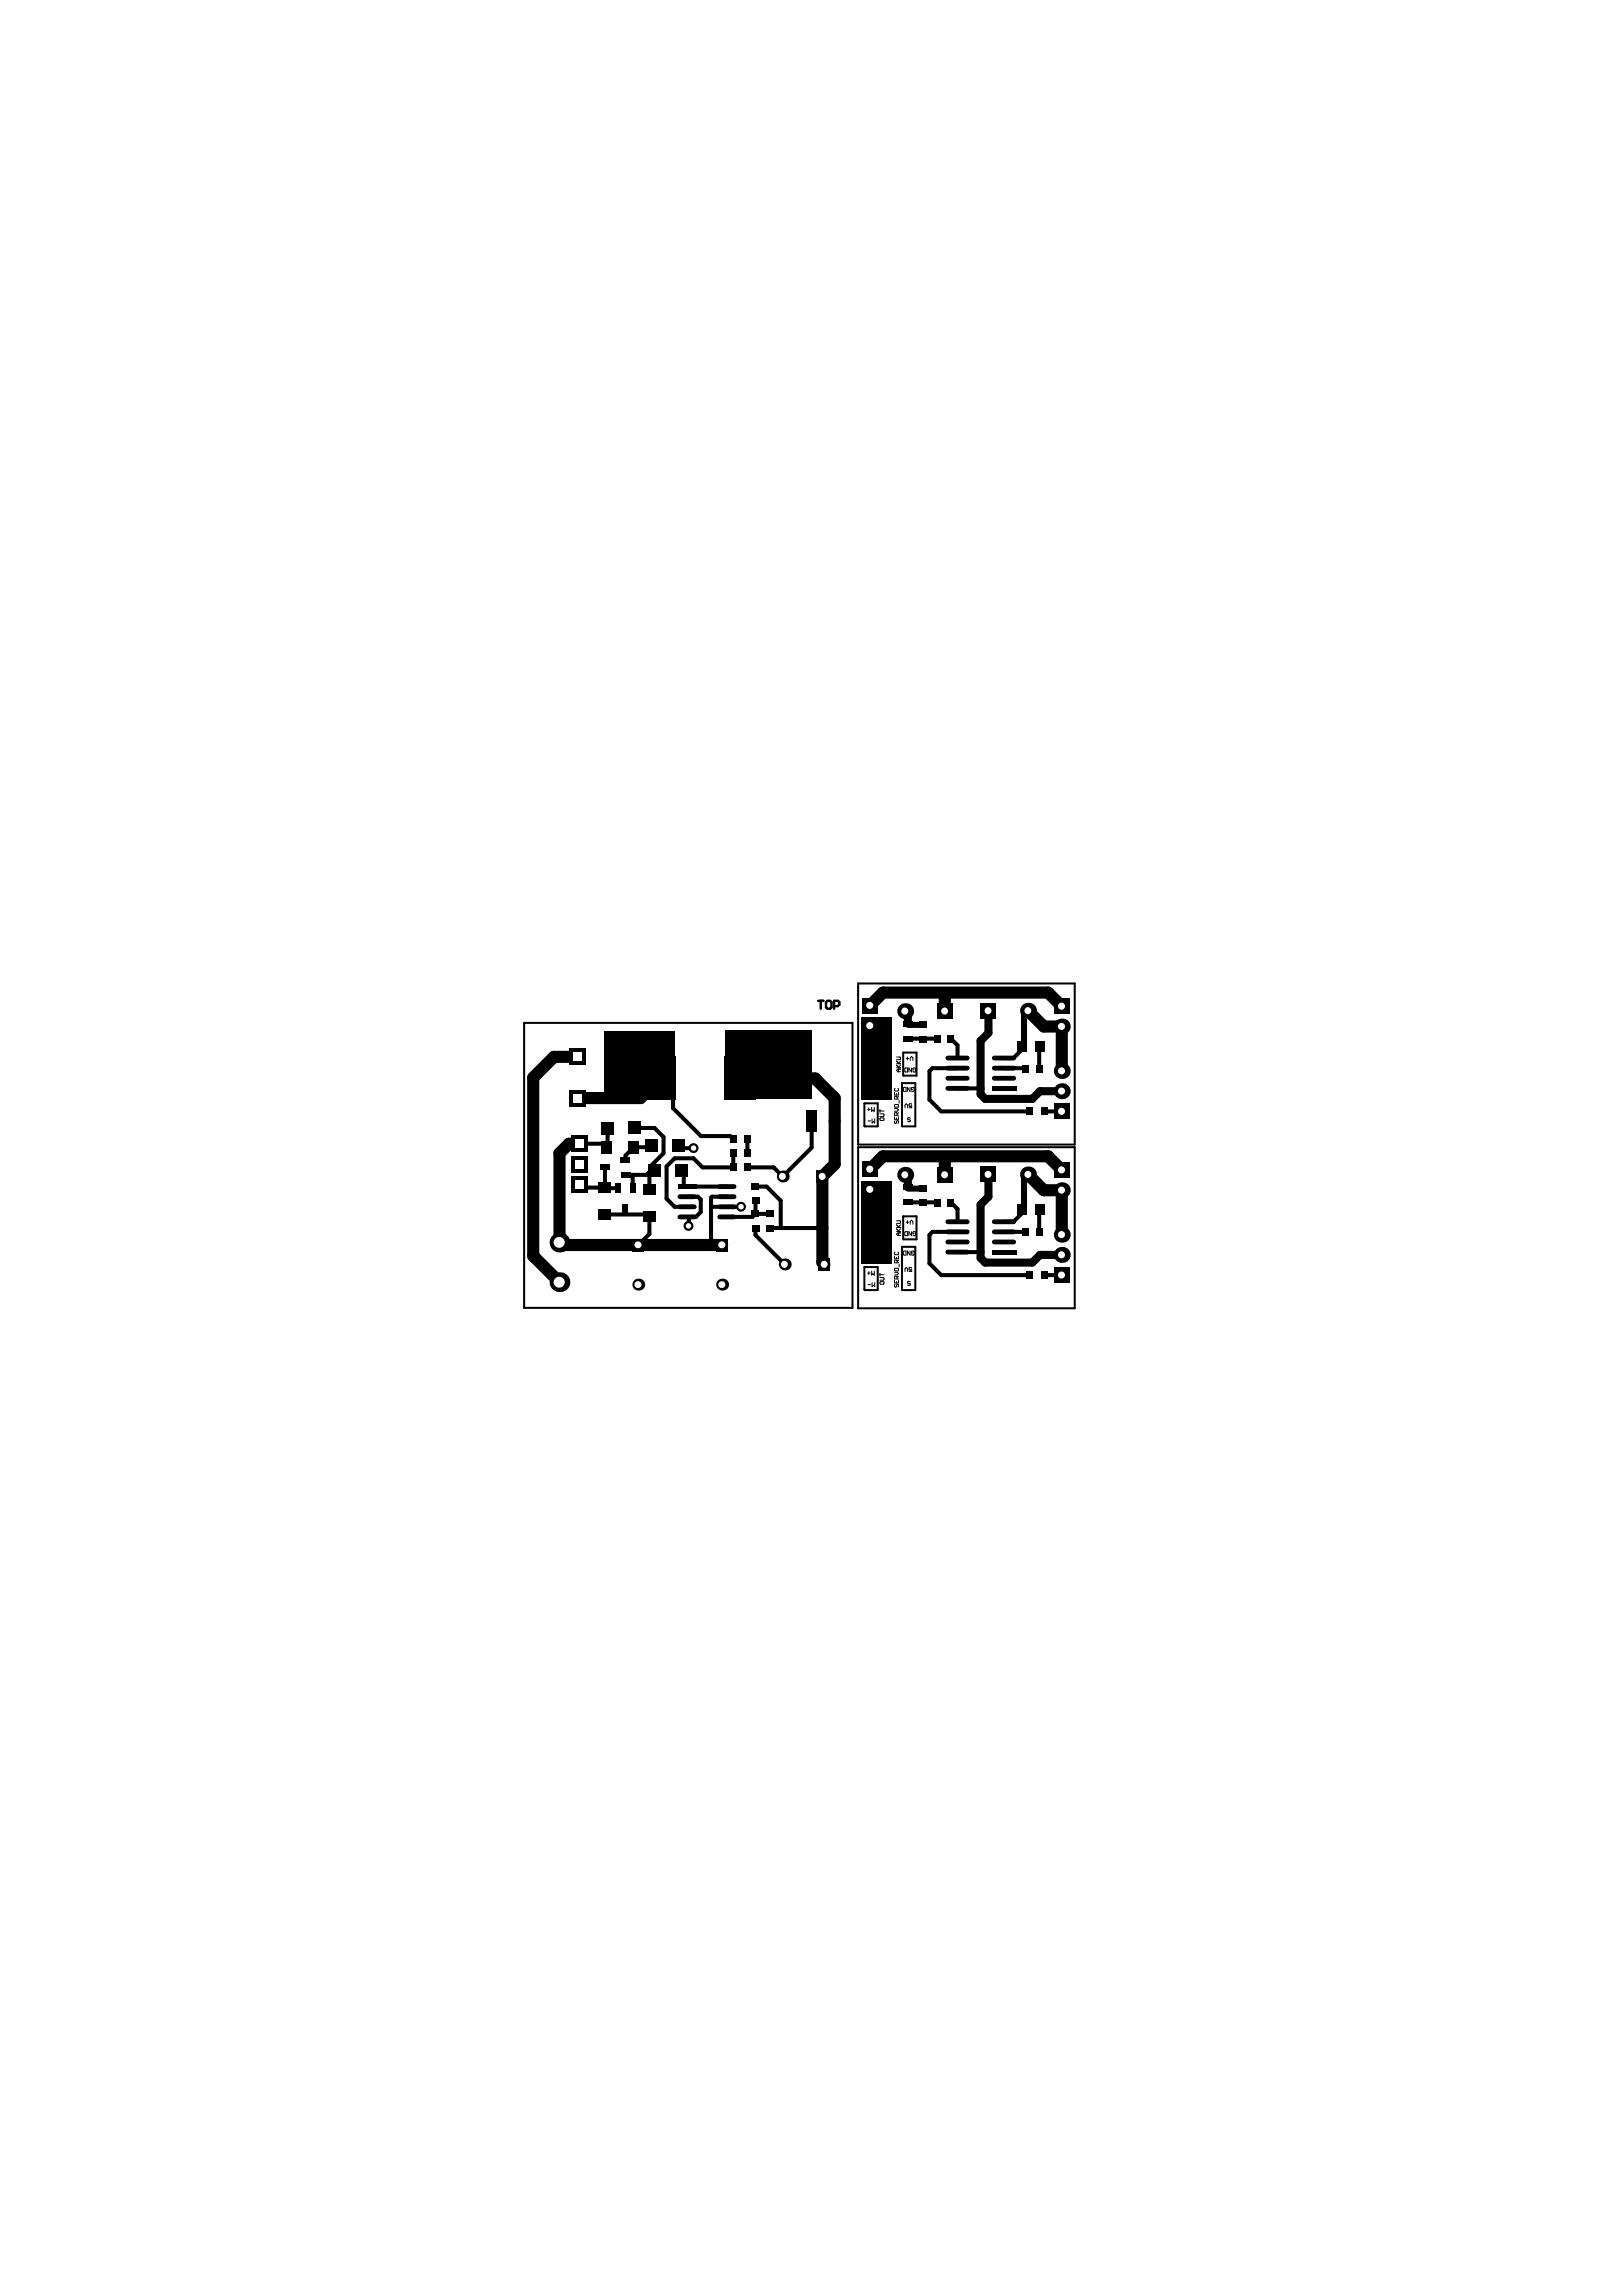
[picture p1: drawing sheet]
<svg xmlns="http://www.w3.org/2000/svg" width="201mm" height="288mm" viewBox="0 0 201 288" stroke-linecap="round" stroke-linejoin="round" font-family="sans-serif">
<path d="M65.7 128.2h41.2v35.8h-41.2zM107.6 123.3h27.1v20.2h-27.1zM107.6 143.8h27.1v20.2h-27.1z" fill="none" stroke="#000" stroke-width=".25"/>
<g fill="#fff">
<circle cx="92.9" cy="151.3" r=".34"/>
<circle cx="86.9" cy="143.9" r=".34"/>
<circle cx="86.3" cy="153.7" r=".34"/>
</g>
<g fill="none" stroke="#000" stroke-width=".51">
<path d="M84.4 137.7v1.2l3.5 3.5h3.6l.4 .4M113.8 130.2h3.6M119.2 130.2l.8 .9v1.6M120 133.9h-3.1l-.4 .4v3.6l1.5 1.4h11.1M120 136.5h2.9M125.9 133.9h2.7M128.1 131.2v.4l-1 1.1h-1.2M130.3 131.4v2.6M130.9 139.3h2.2M72.7 148.6l-.4 .3h3.3M72.9 143.4h2.7M75.8 146.6v2.2l.2 .2h1.1"/>
<path d="M75.8 152.3h5.4l.2 .2v2.2l-1.4 1.4-.3-.3M76.2 141.4v2.3M79.3 147.5v1.5M79.6 141.4h2.4l1.2 1.2v2l-1.6 1.6v.5l-.5 .6h-2.7M81.4 146.9v2.2M81.6 144l-.1-.2h-2l-1.1 1.1v.5M85 144h2M85.7 147.1v1.5l.1 .2h5.3M86.1 150h1.4l.3 .4v1.6l-.6 .6h-.8v1.1M89.1 151.6v4.5M91.1 150h-1.8l-.2 .2v1.1h.8M91.1 151.3h1.8"/>
<path d="M91.9 144.6v1.8h-3.8l-1.2-1.2h-2.3l-1 1v4.1l1 1h2.4M93.7 142.8v1.8M94.7 152.2l-.4 .4h-3.2M94.7 150.5v1.7M94.7 154v.9l3.7 3.6M94.7 148.8h1.4l1.8 1.7v3.5M94.7 152.2h1.8M96.5 154h6.6M101.8 140.5v3.4l-3.7 3.6-1.1-1.1h-3.3M113.8 150.7h3.6M119.2 150.8l.8 .8v1.6M120 154.4h-3.1l-.4 .4v3.6l1.5 1.5h11.1"/>
<path d="M120 157h2.9M125.9 154.4h2.7M128.1 151.7v.4l-1 1.1h-1.2M130.3 152v2.5M130.9 159.9h2.2M79.7 160.8l.3 .3"/>
</g>
<g fill="#000">
<circle cx="92.9" cy="151.3" r=".62"/>
<circle cx="93.7" cy="142.8" r=".25"/>
<circle cx="94.7" cy="152.2" r=".25"/>
<circle cx="103.1" cy="154" r=".25"/>
</g>
<path d="M108.4 138.3h1.6v2.9h-1.6zM113.1 135.8h1.6v5.4h-1.6zM113.2 132h1.7v2.9l-1.7-.1zM108.4 158.9h1.6v2.8h-1.6zM113.1 156.3h1.6v5.4h-1.6zM113.2 152.5h1.7v2.9l-1.7-.1z" fill="none" stroke="#000" stroke-width=".25"/>
<path d="M72.4 132.5h-2.9l-2.7 2.6v22.4l3.3 3.3M82.8 135.2l-2.5 2.5h-7.9M92.7 135.2h9.5l2.4 2.5v8.3l-1.5 1.5v10.8l.2 .2M109.1 126.1l1.6-1.7h20.7l1.7 1.8M118.4 125v1.8M128.9 126.7l2 2h2.2v5.6M72.7 146l-.2 .1M72.9 143.4h-1.6l-1.2 1.2v11.2l.3 .3h18.5M89.1 156.1h1.4M109.1 146.6l1.6-1.6h20.7l1.7 1.7M118.4 145.5v1.8M128.9 147.3l2 1.9h2.2v5.6" fill="none" stroke="#000" stroke-width="1.5"/>
<path d="M109.1 128.6h1.3l.5 .5M113.8 127.1v1.2M123.9 126.7v2.8l-1 1v6.7l.6 .6h5.9l1-1h2.7M109.1 149.1h1.3l.5 .5M113.8 147.7v1.2M123.9 147.3v2.7l-1 1v6.7l.6 .6h5.9l1-1h2.7" fill="none" stroke="#000" stroke-width="1"/>
<path d="M114 128.5h1.7M128.9 126.7l-.5 .5v3.5M114 149h1.7M128.9 147.3l-.5 .5v3.4" fill="none" stroke="#000" stroke-width=".76"/>
<g fill="#000">
<path d="M75.7 129.3h8.9v8.2h-8.9z" fill-rule="evenodd"/>
<path d="M90.9 129.1h10.9v8.6h-10.9z" fill-rule="evenodd"/>
<path d="M108 127.6h3.7v10.3h-3.7z" fill-rule="evenodd"/>
<path d="M108 148.1h3.7v10.3h-3.7z" fill-rule="evenodd"/>
</g>
<g fill="none" stroke="#000" stroke-width=".13">
<path d="M108.8 139.1h.3M108.9 138.9v.4M109.3 138.8v.5l.1-.1 .2 .1v-.5M110.3 139.1v.4M110.3 139.7h.4h.1l-.1 .3h-.4M110.3 139.3h.5M112.1 137v.3h.5v-.3M112.1 139h.4l.1 .1-.1 .2h-.4M112.2 136.5h-.1l.1 .3h.4v-.1v-.2M112.2 138.5h.4v.2l-.4 .1-.1-.1zM112.4 132.5h.4l.1 .1-.1 .3h-.4M112.4 133.9h.5"/>
<path d="M112.4 133.5l.3 .4M112.4 133.4h.5M112.4 133l.3 .4M112.4 137.1v.2M112.5 137.8v-.3h-.3l-.1 .3h.5M112.5 139.8v-.2l-.3-.1-.1 .3h.5M112.6 134.1v.3M112.6 139.5l-.1 .2M112.6 137.5l-.1 .1M112.7 138v.3M112.9 134.1h-.3l-.2 .1 .2 .2h.3M112.9 133.5l-.3 .3"/>
<path d="M112.9 133l-.3 .3M113.3 136.3h.3v.5h-.3zM113.4 134l.4-.1v.5l-.4-.1zM113.5 138.9v-.3l.1-.2 .2 .2v.3M113.6 132.7h.3M113.8 132.5v.4M114.1 136.3v.5l-.3-.5v.5M114.1 133v-.4l.2-.1 .1 .1v.4M114.3 133.9v.5l-.4-.5v.5M114.3 138.5l-.1-.1-.2 .1v.2l.3-.1v.3h-.3M114.4 136.6h-.1v-.2l.2-.1 .1 .5h-.1h-.2M114.6 134.2h-.2v-.2l.3-.1 .1 .4-.1 .1-.3-.1"/>
<path d="M108.8 159.6h.3M108.8 140.5h.3M108.9 159.4v.4M109.3 159.4v.5l.1-.2 .2 .2v-.5M109.3 140.3v.5l.2-.2 .2 .2v-.5M110.3 159.7v.3M110.3 159.8h.5M110.4 140.2h.3l.1 .2-.4 .1-.1-.1zM112.1 140v.3h.5v-.3M112.1 157.5v.3h.5v-.3M112.1 159.5h.4l.1 .2-.1 .1h-.4M112.2 140.5l-.1 .1 .1 .2h.2l.1-.3 .1 .1v.2"/>
<path d="M112.2 157l-.1 .1 .1 .2h.4v-.1v-.2M112.2 159h.4v.3h-.4h-.1zM112.4 154.4h.5M112.4 154.1l.3 .3M112.4 153.9h.5M112.4 153.6l.3 .3M112.4 153.1h.4h.1l-.1 .3h-.4M112.4 140.2v.1M112.4 157.6v.2M112.5 158.3v-.2l-.3-.1-.1 .3h.5M112.6 154.6v.3M112.6 158l-.1 .1"/>
<path d="M112.7 158.5v.3M112.9 154.6h-.3l-.2 .1 .2 .2h.3M112.9 154.1l-.3 .2M112.9 153.6l-.3 .2M113.3 156.9h.3v.5l-.3-.1zM113.5 159.4v-.3l.1-.2 .2 .2v.3M113.5 154.4h.3v.5h-.4zM113.6 153.2h.3M113.8 153.1v.3M114.1 156.9v.5l-.3-.5v.5M114.1 140.2l-.1-.1-.2 .1 .1 .2 .2 .1-.1 .1h-.2M114.1 153.5v-.3l.2-.2 .1 .2v.3"/>
<path d="M114.3 154.4v.5l-.4-.5v.5M114.3 159l-.1-.1-.2 .1v.2h.3v.2h-.3M114.4 157.1h-.1v-.2h.2l.1 .4-.1 .1-.2-.1M114.6 154.7h-.2v-.2l.3-.1 .1 .5h-.1h-.3M108.8 161.1h.3M109.3 160.8v.5l.2-.2 .2 .2v-.5M110.3 160.2h.4l.1 .1-.1 .2h-.4M110.4 160.7h.3l.1 .2-.4 .1-.1-.1zM112.1 160.5v.4h.5v-.4M112.2 161l-.1 .1 .1 .3 .2-.1 .1-.3 .1 .1v.3M112.4 160.7v.2M112.5 160.4v-.3l-.3-.1-.1 .4h.5"/>
<path d="M112.6 160l-.1 .2M114.1 160.7h-.1h-.2l.1 .2 .2 .1-.1 .2-.2-.1"/>
</g>
<path d="M102.6 125.5h.6M102.9 125.5v1M103.6 125.6l.1-.1h.4l.1 .1v.7l-.1 .2h-.4l-.1-.2zM104.6 126.1h.4l.2-.1v-.4l-.2-.1h-.4v1" fill="none" stroke="#000" stroke-width=".3"/>
<circle cx="92.9" cy="151.3" r=".34" fill="#fff"/>
<circle cx="86.9" cy="143.9" r=".62" fill="#000"/>
<circle cx="86.9" cy="143.9" r=".34" fill="#fff"/>
<circle cx="86.3" cy="153.7" r=".62" fill="#000"/>
<circle cx="86.3" cy="153.7" r=".34" fill="#fff"/>
<path d="M102.3 146.7h1.5v1.6h-1.5z" fill-rule="evenodd" fill="#000"/>
<circle cx="103.1" cy="147.5" r=".44" fill="#fff"/>
<path d="M71.6 144.9h2.1v2.1h-2.1z" fill-rule="evenodd" fill="#000"/>
<path d="M72.1 145.4h1.1v1.1h-1.1z" fill-rule="evenodd" fill="#fff"/>
<path d="M71.6 142.3h2.1v2.2h-2.1z" fill-rule="evenodd" fill="#000"/>
<path d="M72.1 142.8h1.1v1.2h-1.1z" fill-rule="evenodd" fill="#fff"/>
<path d="M71.4 136.6h2.1v2.1h-2.1z" fill-rule="evenodd" fill="#000"/>
<path d="M71.9 137.1h1.1v1.1h-1.1z" fill-rule="evenodd" fill="#fff"/>
<circle cx="80" cy="161.1" r=".75" fill="#000"/>
<circle cx="80" cy="161.1" r=".44" fill="#fff"/>
<circle cx="90.5" cy="161.1" r=".75" fill="#000"/>
<circle cx="90.5" cy="161.1" r=".44" fill="#fff"/>
<circle cx="98.4" cy="158.5" r=".75" fill="#000"/>
<circle cx="98.3" cy="158.5" r=".44" fill="#fff"/>
<circle cx="98.1" cy="147.5" r=".75" fill="#000"/>
<circle cx="98.1" cy="147.5" r=".44" fill="#fff"/>
<path d="M108.1 145.6h2v2h-2z" fill-rule="evenodd" fill="#000"/>
<circle cx="109" cy="146.6" r=".44" fill="#fff"/>
<circle cx="109.1" cy="128.6" r="1" fill="#000"/>
<circle cx="109" cy="128.6" r=".44" fill="#fff"/>
<path d="M108.1 125.1h2v2h-2z" fill-rule="evenodd" fill="#000"/>
<circle cx="109" cy="126.1" r=".44" fill="#fff"/>
<circle cx="113.5" cy="147.3" r="1" fill="#000"/>
<circle cx="113.4" cy="147.3" r=".44" fill="#fff"/>
<circle cx="113.5" cy="126.8" r="1" fill="#000"/>
<circle cx="113.4" cy="126.8" r=".44" fill="#fff"/>
<path d="M122.9 146.3h2v1.9h-2z" fill-rule="evenodd" fill="#000"/>
<circle cx="123.9" cy="147.2" r=".44" fill="#fff"/>
<path d="M122.9 125.7h2v2h-2z" fill-rule="evenodd" fill="#000"/>
<circle cx="123.9" cy="126.7" r=".44" fill="#fff"/>
<path d="M132.1 158.9h2v2h-2z" fill-rule="evenodd" fill="#000"/>
<circle cx="133.1" cy="159.9" r=".44" fill="#fff"/>
<circle cx="133.1" cy="154.8" r="1" fill="#000"/>
<circle cx="133.1" cy="154.8" r=".44" fill="#fff"/>
<circle cx="128.9" cy="147.3" r="1" fill="#000"/>
<circle cx="128.8" cy="147.2" r=".44" fill="#fff"/>
<path d="M132.1 145.7h2v2h-2z" fill-rule="evenodd" fill="#000"/>
<circle cx="133.1" cy="146.7" r=".44" fill="#fff"/>
<circle cx="133.1" cy="134.3" r="1" fill="#000"/>
<circle cx="133.1" cy="134.3" r=".44" fill="#fff"/>
<circle cx="133.1" cy="136.8" r="1" fill="#000"/>
<circle cx="133.1" cy="136.8" r=".44" fill="#fff"/>
<path d="M132.1 138.4h2v1.9h-2z" fill-rule="evenodd" fill="#000"/>
<circle cx="133.1" cy="139.3" r=".44" fill="#fff"/>
<circle cx="128.9" cy="126.7" r="1" fill="#000"/>
<circle cx="128.8" cy="126.7" r=".44" fill="#fff"/>
<path d="M132.1 125.2h2v2h-2z" fill-rule="evenodd" fill="#000"/>
<circle cx="133.1" cy="126.2" r=".44" fill="#fff"/>
<circle cx="133.1" cy="128.7" r="1" fill="#000"/>
<circle cx="133.1" cy="128.7" r=".44" fill="#fff"/>
<path d="M71.4 131.4h2.1v2.2h-2.1z" fill-rule="evenodd" fill="#000"/>
<path d="M71.9 131.9h1.1v1.2h-1.1z" fill-rule="evenodd" fill="#fff"/>
<path d="M71.6 147.5h2.1v2.1h-2.1z" fill-rule="evenodd" fill="#000"/>
<path d="M72.1 148h1.1v1.1h-1.1z" fill-rule="evenodd" fill="#fff"/>
<path d="M79.3 155.3h1.5v1.6h-1.5z" fill-rule="evenodd" fill="#000"/>
<circle cx="80" cy="156.1" r=".44" fill="#fff"/>
<path d="M89.8 155.3h1.5v1.6h-1.5z" fill-rule="evenodd" fill="#000"/>
<circle cx="90.5" cy="156.1" r=".44" fill="#fff"/>
<circle cx="109.1" cy="149.1" r="1" fill="#000"/>
<circle cx="109" cy="149.1" r=".44" fill="#fff"/>
<circle cx="133.1" cy="157.3" r="1" fill="#000"/>
<circle cx="133.1" cy="157.3" r=".44" fill="#fff"/>
<circle cx="133.1" cy="149.2" r="1" fill="#000"/>
<circle cx="133.1" cy="149.2" r=".44" fill="#fff"/>
<circle cx="70.1" cy="160.8" r="1.24" fill="#000"/>
<circle cx="70.1" cy="160.8" r=".69" fill="#fff"/>
<path d="M102.6 157.8h1.5v1.5h-1.5z" fill-rule="evenodd" fill="#000"/>
<circle cx="103.3" cy="158.5" r=".44" fill="#fff"/>
<path d="M117.4 146.3h2v2h-2z" fill-rule="evenodd" fill="#000"/>
<circle cx="118.4" cy="147.3" r=".44" fill="#fff"/>
<path d="M117.4 125.8h2v2h-2z" fill-rule="evenodd" fill="#000"/>
<circle cx="118.4" cy="126.8" r=".44" fill="#fff"/>
<circle cx="70.1" cy="155.8" r="1.24" fill="#000"/>
<circle cx="70.1" cy="155.8" r=".69" fill="#fff"/>
<g fill="#000">
<path d="M80.8 132.5h4v5.5h-4z" fill-rule="evenodd"/>
<path d="M90.7 132.5h4v5.5h-4z" fill-rule="evenodd"/>
<path d="M110.6 129h1.2v.6h-1.2z" fill-rule="evenodd"/>
<path d="M113.2 128h1.2v.7h-1.2z" fill-rule="evenodd"/>
<path d="M113.2 129.9h1.2v.7h-1.2z" fill-rule="evenodd"/>
<path d="M115.2 129.9h1v.8h-1z" fill-rule="evenodd"/>
<path d="M115.3 128.1h.9v.8h-.9z" fill-rule="evenodd"/>
<path d="M117.1 129.8h.8v.9h-.8z" fill-rule="evenodd"/>
<path d="M118.8 129.8h.8v.9h-.8z" fill-rule="evenodd"/>
<path d="M124.3 136.2h3.1v.6h-3.1z" fill-rule="evenodd"/>
<path d="M127.5 130.5h1.2v1.3h-1.2z" fill-rule="evenodd"/>
<path d="M128.7 138.9h.8v.9h-.8z" fill-rule="evenodd"/>
<path d="M128.2 133.5h.8v1h-.8z" fill-rule="evenodd"/>
<path d="M130.5 138.9h.8v.9h-.8z" fill-rule="evenodd"/>
<path d="M129.9 133.5h.8v1h-.8z" fill-rule="evenodd"/>
<path d="M129.7 130.5h1.2v1.3h-1.2z" fill-rule="evenodd"/>
<path d="M75.1 148.2h1.5v1.3h-1.5z" fill-rule="evenodd"/>
<path d="M75.1 151.6h1.5v1.3h-1.5z" fill-rule="evenodd"/>
<path d="M75.2 146h1.2v.7h-1.2z" fill-rule="evenodd"/>
<path d="M75.4 143h1.2v1.6h-1.2z" fill-rule="evenodd"/>
<path d="M75.4 140.6h1.6v1.6h-1.6z" fill-rule="evenodd"/>
<path d="M77.1 148.4h.7v1.2h-.7z" fill-rule="evenodd"/>
<path d="M77.8 145.1h1.2v.7h-1.2z" fill-rule="evenodd"/>
<path d="M77.8 147h1.2v.6h-1.2z" fill-rule="evenodd"/>
<path d="M78 151h.7v1.2h-.7z" fill-rule="evenodd"/>
<path d="M79 148.4h.6v1.2h-.6z" fill-rule="evenodd"/>
<path d="M78.8 143h1.3v1.6h-1.3z" fill-rule="evenodd"/>
<path d="M78.8 140.6h1.5v1.6h-1.5z" fill-rule="evenodd"/>
<path d="M80.6 151.9h1.6v1.3h-1.6z" fill-rule="evenodd"/>
<path d="M80.6 148.4h1.6v1.3h-1.6z" fill-rule="evenodd"/>
<path d="M80.8 142.8h1.6v1.6h-1.6z" fill-rule="evenodd"/>
<path d="M81.2 146h1.6v1.6h-1.6z" fill-rule="evenodd"/>
<path d="M85 148.5h2.3v.6h-2.3z" fill-rule="evenodd"/>
<path d="M84.2 142.8h1.6v1.6h-1.6z" fill-rule="evenodd"/>
<path d="M84.6 145.9h1.6v1.6h-1.6z" fill-rule="evenodd"/>
<path d="M91.5 145.9h.8v.9h-.8z" fill-rule="evenodd"/>
<path d="M91.5 142.3h.8v1h-.8z" fill-rule="evenodd"/>
<path d="M91.5 144.1h.8v1h-.8z" fill-rule="evenodd"/>
<path d="M93.3 145.9h.8v.9h-.8z" fill-rule="evenodd"/>
<path d="M93.3 142.3h.8v1h-.8z" fill-rule="evenodd"/>
<path d="M93.3 144.1h.8v1h-.8z" fill-rule="evenodd"/>
<path d="M94.2 148.4h1v.8h-1z" fill-rule="evenodd"/>
<path d="M94.2 151.8h1v.8h-1z" fill-rule="evenodd"/>
<path d="M94.3 150.1h.9v.9h-.9z" fill-rule="evenodd"/>
<path d="M94.3 153.6h.9v.8h-.9z" fill-rule="evenodd"/>
<path d="M96 153.6h.9v.8h-.9z" fill-rule="evenodd"/>
<path d="M96 151.8h1v.8h-1z" fill-rule="evenodd"/>
<path d="M101.1 139.2h1.3v2.7h-1.3z" fill-rule="evenodd"/>
<path d="M104 139.2h1.3v2.7h-1.3z" fill-rule="evenodd"/>
<path d="M110.6 149.5h1.2v.6h-1.2z" fill-rule="evenodd"/>
<path d="M113.2 148.5h1.2v.7h-1.2z" fill-rule="evenodd"/>
<path d="M113.2 150.4h1.2v.7h-1.2z" fill-rule="evenodd"/>
<path d="M115.2 150.4h1v.8h-1z" fill-rule="evenodd"/>
<path d="M115.3 148.6h.9v.8h-.9z" fill-rule="evenodd"/>
<path d="M117.1 150.3h.8v1h-.8z" fill-rule="evenodd"/>
<path d="M118.8 150.3h.8v1h-.8z" fill-rule="evenodd"/>
<path d="M124.3 156.7h3.1v.6h-3.1z" fill-rule="evenodd"/>
<path d="M127.5 151h1.2v1.3h-1.2z" fill-rule="evenodd"/>
<path d="M128.7 159.4h.8v1h-.8z" fill-rule="evenodd"/>
<path d="M128.2 154h.8v1h-.8z" fill-rule="evenodd"/>
<path d="M130.5 159.4h.8v1h-.8z" fill-rule="evenodd"/>
<path d="M129.9 154h.8v1h-.8z" fill-rule="evenodd"/>
<path d="M129.7 151h1.2v1.3h-1.2z" fill-rule="evenodd"/>
</g>
<g fill="none" stroke="#000" stroke-width=".61">
<path d="M118.8 136.5h2.5M118.8 133.9h2.5M118.8 132.7h2.5M118.8 135.2h2.5M124.7 133.9h2.4M124.7 132.7h2.4M124.7 135.2h2.4M85.2 152.6h1.8M85.2 151.3h1.8M85.2 150h1.8M90.2 152.6h1.8M90.2 148.8h1.8"/>
<path d="M90.2 151.3h1.8M90.2 150h1.8M118.8 157h2.5M118.8 154.4h2.5M118.8 153.2h2.5M118.8 155.7h2.5M124.7 154.4h2.4M124.7 153.2h2.4M124.7 155.7h2.4"/>
</g>
</svg>
